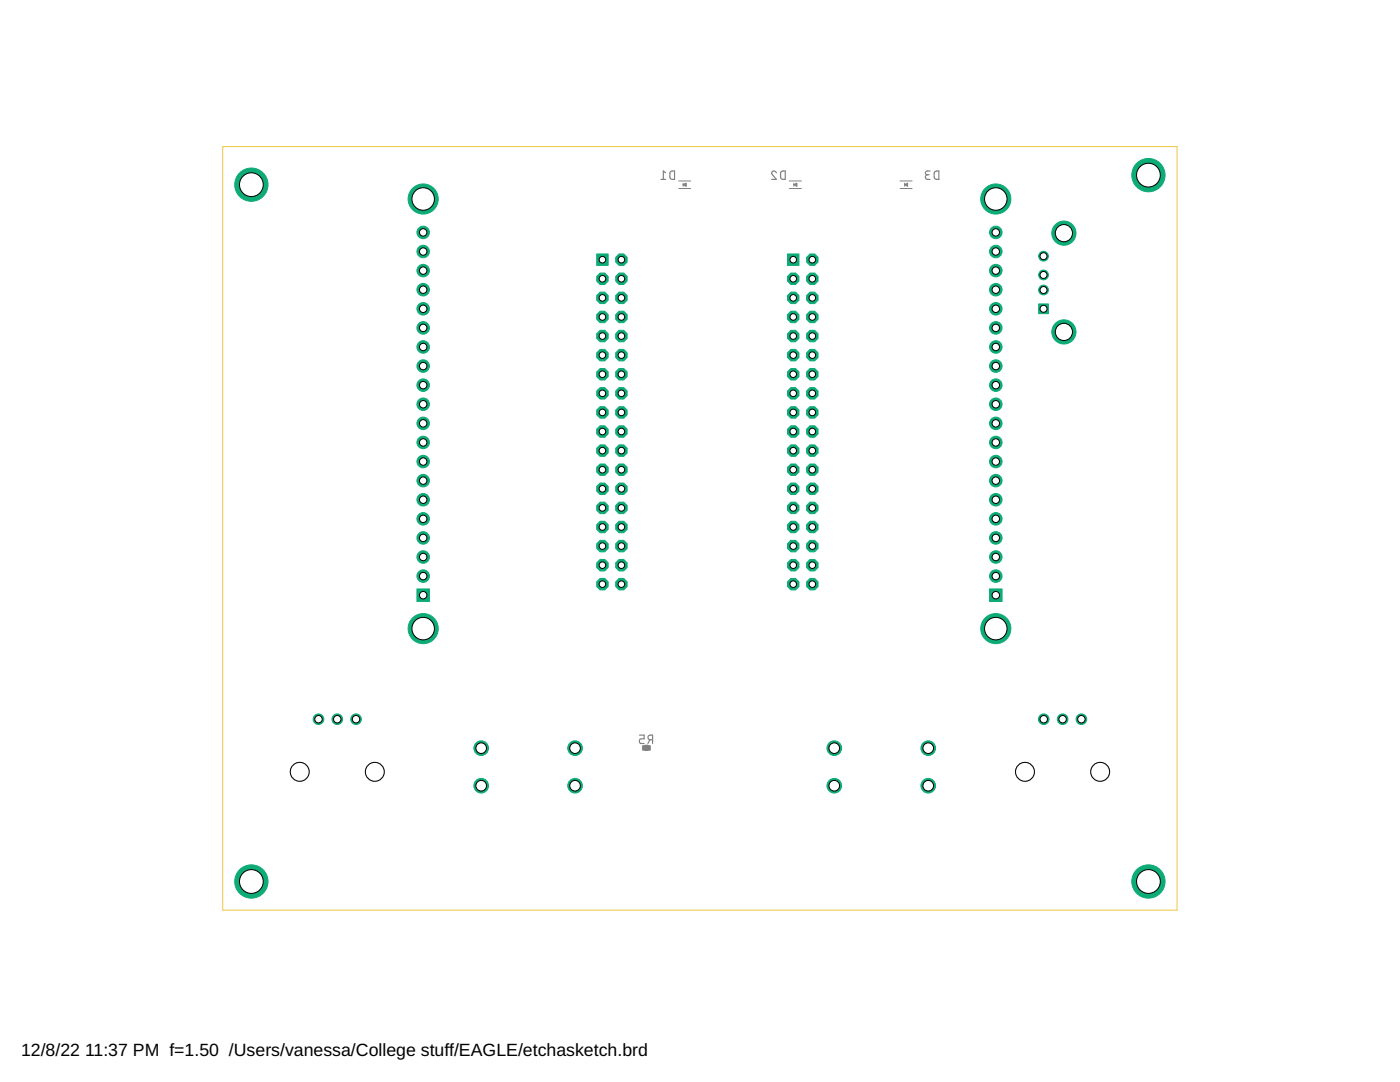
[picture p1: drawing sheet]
<svg xmlns="http://www.w3.org/2000/svg" width="279mm" height="216mm" viewBox="0 0 279 216" stroke-linecap="round" stroke-linejoin="round" font-family="sans-serif">
<defs><g id="words">
<g font-size="3.5">
<text x="4.2" y="210.7">12/8/22</text>
<text x="17" y="210.7">11:37 PM f=1.50 /Users/vanessa/College stuff/EAGLE/etchasketch.brd</text>
</g>
</g></defs>
<g fill="none" stroke="#808080" stroke-width=".23">
<path d="M131.9 35.8h.9M132.8 34.5l-.4-.4v1.7M133.8 34.2l.8-.1v1.7l-.8-.1-.1-.4zM154.9 34.5a.46 .46 0 0 0-.6-.4 .46 .46 0 0 0-.1 .8l.7 .9h-.9M155.9 34.2l.8-.1v1.7h-.6l-.3-.3zM185.1 34.9a.47 .47 0 0 0-.4 .4 .47 .47 0 0 0 .4 .5h.5M185.6 34.1h-.6a.37 .37 0 0 0-.3 .4 .37 .37 0 0 0 .3 .4h.4M186.6 34.2l.8-.1v1.7h-.7l-.2-.3-.1-.9zM127.6 146.7h.9v.7h-.5a.48 .48 0 0 0-.4 .5 .48 .48 0 0 0 .4 .5h.5M128.7 149h.7M128.7 149.5h.7M129.7 147.6l-.4 .8"/>
<path d="M130.2 147.6h-.4a.47 .47 0 0 1-.5-.4 .47 .47 0 0 1 .5-.5h.4v1.7"/>
</g>
<g fill="#808080" stroke="#808080" stroke-width=".2">
<path d="M129.3 148.8h.5v.9h-.5z"/>
<path d="M128.2 148.8h.5v.9h-.5z"/>
<path d="M128.7 148.7h.6v1.1h-.6z"/>
</g>
<g fill="none" stroke="#808080" stroke-width=".2">
<path d="M135.4 36.1h2.4M135.4 37.6h2.4M136.3 36.6v.6M136.3 36.9l.6-.3v.6zM136.3 36.9h.6M136.7 37h.2M136.7 36.7h.2M157.5 36.1h2.4M157.5 37.6h2.4M158.4 36.9h.6M158.4 36.6v.6M158.4 36.9l.6-.3v.6z"/>
<path d="M158.7 37h.3M158.7 36.7h.3M179.6 36.1h2.4M179.6 37.6h2.4M180.5 36.9h.6M180.5 36.6v.6M180.5 36.9l.6-.3v.6zM180.8 36.7h.3M180.8 37h.3"/>
</g>
<path d="M119.1 50.7h2.3v2.3h-2.3z" fill="#0dab76" stroke="#0dab76" stroke-width=".2"/>
<circle cx="120.2" cy="51.8" r=".66" fill="#fff" stroke="#000" stroke-width=".2"/>
<circle cx="124" cy="51.8" r="1.23" fill="#0dab76" stroke="#0dab76" stroke-width=".2"/>
<circle cx="124" cy="51.8" r=".66" fill="#fff" stroke="#000" stroke-width=".2"/>
<circle cx="120.2" cy="55.6" r="1.23" fill="#0dab76" stroke="#0dab76" stroke-width=".2"/>
<circle cx="120.2" cy="55.6" r=".66" fill="#fff" stroke="#000" stroke-width=".2"/>
<circle cx="124" cy="55.6" r="1.23" fill="#0dab76" stroke="#0dab76" stroke-width=".2"/>
<circle cx="124" cy="55.6" r=".66" fill="#fff" stroke="#000" stroke-width=".2"/>
<circle cx="120.2" cy="59.4" r="1.23" fill="#0dab76" stroke="#0dab76" stroke-width=".2"/>
<circle cx="120.2" cy="59.4" r=".66" fill="#fff" stroke="#000" stroke-width=".2"/>
<circle cx="124" cy="59.4" r="1.23" fill="#0dab76" stroke="#0dab76" stroke-width=".2"/>
<circle cx="124" cy="59.4" r=".66" fill="#fff" stroke="#000" stroke-width=".2"/>
<circle cx="120.2" cy="63.2" r="1.23" fill="#0dab76" stroke="#0dab76" stroke-width=".2"/>
<circle cx="120.2" cy="63.2" r=".66" fill="#fff" stroke="#000" stroke-width=".2"/>
<circle cx="124" cy="63.2" r="1.23" fill="#0dab76" stroke="#0dab76" stroke-width=".2"/>
<circle cx="124" cy="63.2" r=".66" fill="#fff" stroke="#000" stroke-width=".2"/>
<circle cx="120.2" cy="67.1" r="1.23" fill="#0dab76" stroke="#0dab76" stroke-width=".2"/>
<circle cx="120.2" cy="67.1" r=".66" fill="#fff" stroke="#000" stroke-width=".2"/>
<circle cx="124" cy="67.1" r="1.23" fill="#0dab76" stroke="#0dab76" stroke-width=".2"/>
<circle cx="124" cy="67.1" r=".66" fill="#fff" stroke="#000" stroke-width=".2"/>
<circle cx="120.2" cy="70.9" r="1.23" fill="#0dab76" stroke="#0dab76" stroke-width=".2"/>
<circle cx="120.2" cy="70.9" r=".66" fill="#fff" stroke="#000" stroke-width=".2"/>
<circle cx="124" cy="70.9" r="1.23" fill="#0dab76" stroke="#0dab76" stroke-width=".2"/>
<circle cx="124" cy="70.9" r=".66" fill="#fff" stroke="#000" stroke-width=".2"/>
<circle cx="120.2" cy="74.7" r="1.23" fill="#0dab76" stroke="#0dab76" stroke-width=".2"/>
<circle cx="120.2" cy="74.7" r=".66" fill="#fff" stroke="#000" stroke-width=".2"/>
<circle cx="124" cy="74.7" r="1.23" fill="#0dab76" stroke="#0dab76" stroke-width=".2"/>
<circle cx="124" cy="74.7" r=".66" fill="#fff" stroke="#000" stroke-width=".2"/>
<circle cx="120.2" cy="78.5" r="1.23" fill="#0dab76" stroke="#0dab76" stroke-width=".2"/>
<circle cx="120.2" cy="78.5" r=".66" fill="#fff" stroke="#000" stroke-width=".2"/>
<circle cx="124" cy="78.5" r="1.23" fill="#0dab76" stroke="#0dab76" stroke-width=".2"/>
<circle cx="124" cy="78.5" r=".66" fill="#fff" stroke="#000" stroke-width=".2"/>
<circle cx="120.2" cy="82.3" r="1.23" fill="#0dab76" stroke="#0dab76" stroke-width=".2"/>
<circle cx="120.2" cy="82.3" r=".66" fill="#fff" stroke="#000" stroke-width=".2"/>
<circle cx="124" cy="82.3" r="1.23" fill="#0dab76" stroke="#0dab76" stroke-width=".2"/>
<circle cx="124" cy="82.3" r=".66" fill="#fff" stroke="#000" stroke-width=".2"/>
<circle cx="120.2" cy="86.1" r="1.23" fill="#0dab76" stroke="#0dab76" stroke-width=".2"/>
<circle cx="120.2" cy="86.1" r=".66" fill="#fff" stroke="#000" stroke-width=".2"/>
<circle cx="124" cy="86.1" r="1.23" fill="#0dab76" stroke="#0dab76" stroke-width=".2"/>
<circle cx="124" cy="86.1" r=".66" fill="#fff" stroke="#000" stroke-width=".2"/>
<circle cx="120.2" cy="89.9" r="1.23" fill="#0dab76" stroke="#0dab76" stroke-width=".2"/>
<circle cx="120.2" cy="89.9" r=".66" fill="#fff" stroke="#000" stroke-width=".2"/>
<circle cx="124" cy="89.9" r="1.23" fill="#0dab76" stroke="#0dab76" stroke-width=".2"/>
<circle cx="124" cy="89.9" r=".66" fill="#fff" stroke="#000" stroke-width=".2"/>
<circle cx="120.2" cy="93.7" r="1.23" fill="#0dab76" stroke="#0dab76" stroke-width=".2"/>
<circle cx="120.2" cy="93.7" r=".66" fill="#fff" stroke="#000" stroke-width=".2"/>
<circle cx="124" cy="93.7" r="1.23" fill="#0dab76" stroke="#0dab76" stroke-width=".2"/>
<circle cx="124" cy="93.7" r=".66" fill="#fff" stroke="#000" stroke-width=".2"/>
<circle cx="120.2" cy="97.5" r="1.23" fill="#0dab76" stroke="#0dab76" stroke-width=".2"/>
<circle cx="120.2" cy="97.5" r=".66" fill="#fff" stroke="#000" stroke-width=".2"/>
<circle cx="124" cy="97.5" r="1.23" fill="#0dab76" stroke="#0dab76" stroke-width=".2"/>
<circle cx="124" cy="97.5" r=".66" fill="#fff" stroke="#000" stroke-width=".2"/>
<circle cx="120.2" cy="101.3" r="1.23" fill="#0dab76" stroke="#0dab76" stroke-width=".2"/>
<circle cx="120.2" cy="101.3" r=".66" fill="#fff" stroke="#000" stroke-width=".2"/>
<circle cx="124" cy="101.3" r="1.23" fill="#0dab76" stroke="#0dab76" stroke-width=".2"/>
<circle cx="124" cy="101.3" r=".66" fill="#fff" stroke="#000" stroke-width=".2"/>
<circle cx="120.2" cy="105.2" r="1.23" fill="#0dab76" stroke="#0dab76" stroke-width=".2"/>
<circle cx="120.2" cy="105.2" r=".66" fill="#fff" stroke="#000" stroke-width=".2"/>
<circle cx="124" cy="105.2" r="1.23" fill="#0dab76" stroke="#0dab76" stroke-width=".2"/>
<circle cx="124" cy="105.2" r=".66" fill="#fff" stroke="#000" stroke-width=".2"/>
<circle cx="120.2" cy="109" r="1.23" fill="#0dab76" stroke="#0dab76" stroke-width=".2"/>
<circle cx="120.2" cy="109" r=".66" fill="#fff" stroke="#000" stroke-width=".2"/>
<circle cx="124" cy="109" r="1.23" fill="#0dab76" stroke="#0dab76" stroke-width=".2"/>
<circle cx="124" cy="109" r=".66" fill="#fff" stroke="#000" stroke-width=".2"/>
<circle cx="120.2" cy="112.8" r="1.23" fill="#0dab76" stroke="#0dab76" stroke-width=".2"/>
<circle cx="120.2" cy="112.8" r=".66" fill="#fff" stroke="#000" stroke-width=".2"/>
<circle cx="124" cy="112.8" r="1.23" fill="#0dab76" stroke="#0dab76" stroke-width=".2"/>
<circle cx="124" cy="112.8" r=".66" fill="#fff" stroke="#000" stroke-width=".2"/>
<circle cx="120.2" cy="116.6" r="1.23" fill="#0dab76" stroke="#0dab76" stroke-width=".2"/>
<circle cx="120.2" cy="116.6" r=".66" fill="#fff" stroke="#000" stroke-width=".2"/>
<circle cx="124" cy="116.6" r="1.23" fill="#0dab76" stroke="#0dab76" stroke-width=".2"/>
<circle cx="124" cy="116.6" r=".66" fill="#fff" stroke="#000" stroke-width=".2"/>
<path d="M157.2 50.7h2.2v2.3h-2.2z" fill="#0dab76" stroke="#0dab76" stroke-width=".2"/>
<circle cx="158.3" cy="51.8" r=".66" fill="#fff" stroke="#000" stroke-width=".2"/>
<circle cx="162.1" cy="51.8" r="1.23" fill="#0dab76" stroke="#0dab76" stroke-width=".2"/>
<circle cx="162.1" cy="51.8" r=".66" fill="#fff" stroke="#000" stroke-width=".2"/>
<circle cx="158.3" cy="55.6" r="1.23" fill="#0dab76" stroke="#0dab76" stroke-width=".2"/>
<circle cx="158.3" cy="55.6" r=".66" fill="#fff" stroke="#000" stroke-width=".2"/>
<circle cx="162.1" cy="55.6" r="1.23" fill="#0dab76" stroke="#0dab76" stroke-width=".2"/>
<circle cx="162.1" cy="55.6" r=".66" fill="#fff" stroke="#000" stroke-width=".2"/>
<circle cx="158.3" cy="59.4" r="1.23" fill="#0dab76" stroke="#0dab76" stroke-width=".2"/>
<circle cx="158.3" cy="59.4" r=".66" fill="#fff" stroke="#000" stroke-width=".2"/>
<circle cx="162.1" cy="59.4" r="1.23" fill="#0dab76" stroke="#0dab76" stroke-width=".2"/>
<circle cx="162.1" cy="59.4" r=".66" fill="#fff" stroke="#000" stroke-width=".2"/>
<circle cx="158.3" cy="63.2" r="1.23" fill="#0dab76" stroke="#0dab76" stroke-width=".2"/>
<circle cx="158.3" cy="63.2" r=".66" fill="#fff" stroke="#000" stroke-width=".2"/>
<circle cx="162.1" cy="63.2" r="1.23" fill="#0dab76" stroke="#0dab76" stroke-width=".2"/>
<circle cx="162.1" cy="63.2" r=".66" fill="#fff" stroke="#000" stroke-width=".2"/>
<circle cx="158.3" cy="67.1" r="1.23" fill="#0dab76" stroke="#0dab76" stroke-width=".2"/>
<circle cx="158.3" cy="67.1" r=".66" fill="#fff" stroke="#000" stroke-width=".2"/>
<circle cx="162.1" cy="67.1" r="1.23" fill="#0dab76" stroke="#0dab76" stroke-width=".2"/>
<circle cx="162.1" cy="67.1" r=".66" fill="#fff" stroke="#000" stroke-width=".2"/>
<circle cx="158.3" cy="70.9" r="1.23" fill="#0dab76" stroke="#0dab76" stroke-width=".2"/>
<circle cx="158.3" cy="70.9" r=".66" fill="#fff" stroke="#000" stroke-width=".2"/>
<circle cx="162.1" cy="70.9" r="1.23" fill="#0dab76" stroke="#0dab76" stroke-width=".2"/>
<circle cx="162.1" cy="70.9" r=".66" fill="#fff" stroke="#000" stroke-width=".2"/>
<circle cx="158.3" cy="74.7" r="1.23" fill="#0dab76" stroke="#0dab76" stroke-width=".2"/>
<circle cx="158.3" cy="74.7" r=".66" fill="#fff" stroke="#000" stroke-width=".2"/>
<circle cx="162.1" cy="74.7" r="1.23" fill="#0dab76" stroke="#0dab76" stroke-width=".2"/>
<circle cx="162.1" cy="74.7" r=".66" fill="#fff" stroke="#000" stroke-width=".2"/>
<circle cx="158.3" cy="78.5" r="1.23" fill="#0dab76" stroke="#0dab76" stroke-width=".2"/>
<circle cx="158.3" cy="78.5" r=".66" fill="#fff" stroke="#000" stroke-width=".2"/>
<circle cx="162.1" cy="78.5" r="1.23" fill="#0dab76" stroke="#0dab76" stroke-width=".2"/>
<circle cx="162.1" cy="78.5" r=".66" fill="#fff" stroke="#000" stroke-width=".2"/>
<circle cx="158.3" cy="82.3" r="1.23" fill="#0dab76" stroke="#0dab76" stroke-width=".2"/>
<circle cx="158.3" cy="82.3" r=".66" fill="#fff" stroke="#000" stroke-width=".2"/>
<circle cx="162.1" cy="82.3" r="1.23" fill="#0dab76" stroke="#0dab76" stroke-width=".2"/>
<circle cx="162.1" cy="82.3" r=".66" fill="#fff" stroke="#000" stroke-width=".2"/>
<circle cx="158.3" cy="86.1" r="1.23" fill="#0dab76" stroke="#0dab76" stroke-width=".2"/>
<circle cx="158.3" cy="86.1" r=".66" fill="#fff" stroke="#000" stroke-width=".2"/>
<circle cx="162.1" cy="86.1" r="1.23" fill="#0dab76" stroke="#0dab76" stroke-width=".2"/>
<circle cx="162.1" cy="86.1" r=".66" fill="#fff" stroke="#000" stroke-width=".2"/>
<circle cx="158.3" cy="89.9" r="1.23" fill="#0dab76" stroke="#0dab76" stroke-width=".2"/>
<circle cx="158.3" cy="89.9" r=".66" fill="#fff" stroke="#000" stroke-width=".2"/>
<circle cx="162.1" cy="89.9" r="1.23" fill="#0dab76" stroke="#0dab76" stroke-width=".2"/>
<circle cx="162.1" cy="89.9" r=".66" fill="#fff" stroke="#000" stroke-width=".2"/>
<circle cx="158.3" cy="93.7" r="1.23" fill="#0dab76" stroke="#0dab76" stroke-width=".2"/>
<circle cx="158.3" cy="93.7" r=".66" fill="#fff" stroke="#000" stroke-width=".2"/>
<circle cx="162.1" cy="93.7" r="1.23" fill="#0dab76" stroke="#0dab76" stroke-width=".2"/>
<circle cx="162.1" cy="93.7" r=".66" fill="#fff" stroke="#000" stroke-width=".2"/>
<circle cx="158.3" cy="97.5" r="1.23" fill="#0dab76" stroke="#0dab76" stroke-width=".2"/>
<circle cx="158.3" cy="97.5" r=".66" fill="#fff" stroke="#000" stroke-width=".2"/>
<circle cx="162.1" cy="97.5" r="1.23" fill="#0dab76" stroke="#0dab76" stroke-width=".2"/>
<circle cx="162.1" cy="97.5" r=".66" fill="#fff" stroke="#000" stroke-width=".2"/>
<circle cx="158.3" cy="101.3" r="1.23" fill="#0dab76" stroke="#0dab76" stroke-width=".2"/>
<circle cx="158.3" cy="101.3" r=".66" fill="#fff" stroke="#000" stroke-width=".2"/>
<circle cx="162.1" cy="101.3" r="1.23" fill="#0dab76" stroke="#0dab76" stroke-width=".2"/>
<circle cx="162.1" cy="101.3" r=".66" fill="#fff" stroke="#000" stroke-width=".2"/>
<circle cx="158.3" cy="105.2" r="1.23" fill="#0dab76" stroke="#0dab76" stroke-width=".2"/>
<circle cx="158.3" cy="105.2" r=".66" fill="#fff" stroke="#000" stroke-width=".2"/>
<circle cx="162.1" cy="105.2" r="1.23" fill="#0dab76" stroke="#0dab76" stroke-width=".2"/>
<circle cx="162.1" cy="105.2" r=".66" fill="#fff" stroke="#000" stroke-width=".2"/>
<circle cx="158.3" cy="109" r="1.23" fill="#0dab76" stroke="#0dab76" stroke-width=".2"/>
<circle cx="158.3" cy="109" r=".66" fill="#fff" stroke="#000" stroke-width=".2"/>
<circle cx="162.1" cy="109" r="1.23" fill="#0dab76" stroke="#0dab76" stroke-width=".2"/>
<circle cx="162.1" cy="109" r=".66" fill="#fff" stroke="#000" stroke-width=".2"/>
<circle cx="158.3" cy="112.8" r="1.23" fill="#0dab76" stroke="#0dab76" stroke-width=".2"/>
<circle cx="158.3" cy="112.8" r=".66" fill="#fff" stroke="#000" stroke-width=".2"/>
<circle cx="162.1" cy="112.8" r="1.23" fill="#0dab76" stroke="#0dab76" stroke-width=".2"/>
<circle cx="162.1" cy="112.8" r=".66" fill="#fff" stroke="#000" stroke-width=".2"/>
<circle cx="158.3" cy="116.6" r="1.23" fill="#0dab76" stroke="#0dab76" stroke-width=".2"/>
<circle cx="158.3" cy="116.6" r=".66" fill="#fff" stroke="#000" stroke-width=".2"/>
<circle cx="162.1" cy="116.6" r="1.23" fill="#0dab76" stroke="#0dab76" stroke-width=".2"/>
<circle cx="162.1" cy="116.6" r=".66" fill="#fff" stroke="#000" stroke-width=".2"/>
<path d="M207.3 60.6h1.9v2h-1.9z" fill="#0dab76" stroke="#0dab76" stroke-width=".2"/>
<circle cx="208.3" cy="61.6" r=".7" fill="#fff" stroke="#000" stroke-width=".2"/>
<circle cx="208.3" cy="57.9" r=".97" fill="#0dab76" stroke="#0dab76" stroke-width=".2"/>
<circle cx="208.3" cy="57.9" r=".7" fill="#fff" stroke="#000" stroke-width=".2"/>
<circle cx="208.3" cy="54.9" r=".97" fill="#0dab76" stroke="#0dab76" stroke-width=".2"/>
<circle cx="208.3" cy="54.9" r=".7" fill="#fff" stroke="#000" stroke-width=".2"/>
<circle cx="208.3" cy="51.1" r=".97" fill="#0dab76" stroke="#0dab76" stroke-width=".2"/>
<circle cx="208.3" cy="51.1" r=".7" fill="#fff" stroke="#000" stroke-width=".2"/>
<circle cx="212.3" cy="66.2" r="2.41" fill="#0dab76" stroke="#0dab76" stroke-width=".2"/>
<circle cx="212.3" cy="66.2" r="1.71" fill="#fff" stroke="#000" stroke-width=".2"/>
<circle cx="212.3" cy="46.5" r="2.41" fill="#0dab76" stroke="#0dab76" stroke-width=".2"/>
<circle cx="212.3" cy="46.5" r="1.71" fill="#fff" stroke="#000" stroke-width=".2"/>
<circle cx="215.8" cy="143.5" r="1.06" fill="#0dab76" stroke="#0dab76" stroke-width=".2"/>
<circle cx="215.8" cy="143.5" r=".74" fill="#fff" stroke="#000" stroke-width=".2"/>
<circle cx="212.1" cy="143.5" r="1.06" fill="#0dab76" stroke="#0dab76" stroke-width=".2"/>
<circle cx="212.1" cy="143.5" r=".74" fill="#fff" stroke="#000" stroke-width=".2"/>
<circle cx="208.3" cy="143.5" r="1.06" fill="#0dab76" stroke="#0dab76" stroke-width=".2"/>
<circle cx="208.3" cy="143.5" r=".74" fill="#fff" stroke="#000" stroke-width=".2"/>
<circle cx="71.1" cy="143.5" r="1.06" fill="#0dab76" stroke="#0dab76" stroke-width=".2"/>
<circle cx="71.1" cy="143.5" r=".74" fill="#fff" stroke="#000" stroke-width=".2"/>
<circle cx="67.3" cy="143.5" r="1.06" fill="#0dab76" stroke="#0dab76" stroke-width=".2"/>
<circle cx="67.3" cy="143.5" r=".74" fill="#fff" stroke="#000" stroke-width=".2"/>
<circle cx="63.6" cy="143.5" r="1.06" fill="#0dab76" stroke="#0dab76" stroke-width=".2"/>
<circle cx="63.6" cy="143.5" r=".74" fill="#fff" stroke="#000" stroke-width=".2"/>
<circle cx="185.3" cy="149.3" r="1.46" fill="#0dab76" stroke="#0dab76" stroke-width=".2"/>
<circle cx="185.3" cy="149.3" r="1.06" fill="#fff" stroke="#000" stroke-width=".2"/>
<circle cx="185.3" cy="156.8" r="1.46" fill="#0dab76" stroke="#0dab76" stroke-width=".2"/>
<circle cx="185.3" cy="156.8" r="1.06" fill="#fff" stroke="#000" stroke-width=".2"/>
<circle cx="166.5" cy="156.8" r="1.46" fill="#0dab76" stroke="#0dab76" stroke-width=".2"/>
<circle cx="166.5" cy="156.8" r="1.06" fill="#fff" stroke="#000" stroke-width=".2"/>
<circle cx="166.5" cy="149.3" r="1.46" fill="#0dab76" stroke="#0dab76" stroke-width=".2"/>
<circle cx="166.5" cy="149.3" r="1.06" fill="#fff" stroke="#000" stroke-width=".2"/>
<circle cx="114.8" cy="149.3" r="1.46" fill="#0dab76" stroke="#0dab76" stroke-width=".2"/>
<circle cx="114.8" cy="149.3" r="1.06" fill="#fff" stroke="#000" stroke-width=".2"/>
<circle cx="114.8" cy="156.8" r="1.46" fill="#0dab76" stroke="#0dab76" stroke-width=".2"/>
<circle cx="114.8" cy="156.8" r="1.06" fill="#fff" stroke="#000" stroke-width=".2"/>
<circle cx="96" cy="156.8" r="1.46" fill="#0dab76" stroke="#0dab76" stroke-width=".2"/>
<circle cx="96" cy="156.8" r="1.06" fill="#fff" stroke="#000" stroke-width=".2"/>
<circle cx="96" cy="149.3" r="1.46" fill="#0dab76" stroke="#0dab76" stroke-width=".2"/>
<circle cx="96" cy="149.3" r="1.06" fill="#fff" stroke="#000" stroke-width=".2"/>
<path d="M83.2 117.5h2.5v2.5h-2.5z" fill="#0dab76" stroke="#0dab76" stroke-width=".2"/>
<circle cx="84.5" cy="118.8" r=".74" fill="#fff" stroke="#000" stroke-width=".2"/>
<circle cx="84.5" cy="115" r="1.25" fill="#0dab76" stroke="#0dab76" stroke-width=".2"/>
<circle cx="84.5" cy="115" r=".74" fill="#fff" stroke="#000" stroke-width=".2"/>
<circle cx="84.5" cy="111.1" r="1.25" fill="#0dab76" stroke="#0dab76" stroke-width=".2"/>
<circle cx="84.5" cy="111.1" r=".74" fill="#fff" stroke="#000" stroke-width=".2"/>
<circle cx="84.5" cy="107.3" r="1.25" fill="#0dab76" stroke="#0dab76" stroke-width=".2"/>
<circle cx="84.5" cy="107.3" r=".74" fill="#fff" stroke="#000" stroke-width=".2"/>
<circle cx="84.5" cy="103.5" r="1.25" fill="#0dab76" stroke="#0dab76" stroke-width=".2"/>
<circle cx="84.5" cy="103.5" r=".74" fill="#fff" stroke="#000" stroke-width=".2"/>
<circle cx="84.5" cy="99.7" r="1.25" fill="#0dab76" stroke="#0dab76" stroke-width=".2"/>
<circle cx="84.5" cy="99.7" r=".74" fill="#fff" stroke="#000" stroke-width=".2"/>
<circle cx="84.5" cy="95.9" r="1.25" fill="#0dab76" stroke="#0dab76" stroke-width=".2"/>
<circle cx="84.5" cy="95.9" r=".74" fill="#fff" stroke="#000" stroke-width=".2"/>
<circle cx="84.5" cy="92.1" r="1.25" fill="#0dab76" stroke="#0dab76" stroke-width=".2"/>
<circle cx="84.5" cy="92.1" r=".74" fill="#fff" stroke="#000" stroke-width=".2"/>
<circle cx="84.5" cy="88.3" r="1.25" fill="#0dab76" stroke="#0dab76" stroke-width=".2"/>
<circle cx="84.5" cy="88.3" r=".74" fill="#fff" stroke="#000" stroke-width=".2"/>
<circle cx="84.5" cy="84.5" r="1.25" fill="#0dab76" stroke="#0dab76" stroke-width=".2"/>
<circle cx="84.5" cy="84.5" r=".74" fill="#fff" stroke="#000" stroke-width=".2"/>
<circle cx="84.5" cy="80.7" r="1.25" fill="#0dab76" stroke="#0dab76" stroke-width=".2"/>
<circle cx="84.5" cy="80.7" r=".74" fill="#fff" stroke="#000" stroke-width=".2"/>
<circle cx="84.5" cy="76.9" r="1.25" fill="#0dab76" stroke="#0dab76" stroke-width=".2"/>
<circle cx="84.5" cy="76.9" r=".74" fill="#fff" stroke="#000" stroke-width=".2"/>
<circle cx="84.5" cy="73" r="1.25" fill="#0dab76" stroke="#0dab76" stroke-width=".2"/>
<circle cx="84.5" cy="73" r=".74" fill="#fff" stroke="#000" stroke-width=".2"/>
<circle cx="84.5" cy="69.2" r="1.25" fill="#0dab76" stroke="#0dab76" stroke-width=".2"/>
<circle cx="84.5" cy="69.2" r=".74" fill="#fff" stroke="#000" stroke-width=".2"/>
<circle cx="84.5" cy="65.4" r="1.25" fill="#0dab76" stroke="#0dab76" stroke-width=".2"/>
<circle cx="84.5" cy="65.4" r=".74" fill="#fff" stroke="#000" stroke-width=".2"/>
<circle cx="84.5" cy="61.6" r="1.25" fill="#0dab76" stroke="#0dab76" stroke-width=".2"/>
<circle cx="84.5" cy="61.6" r=".74" fill="#fff" stroke="#000" stroke-width=".2"/>
<circle cx="84.5" cy="57.8" r="1.25" fill="#0dab76" stroke="#0dab76" stroke-width=".2"/>
<circle cx="84.5" cy="57.8" r=".74" fill="#fff" stroke="#000" stroke-width=".2"/>
<circle cx="84.5" cy="54" r="1.25" fill="#0dab76" stroke="#0dab76" stroke-width=".2"/>
<circle cx="84.5" cy="54" r=".74" fill="#fff" stroke="#000" stroke-width=".2"/>
<circle cx="84.5" cy="50.2" r="1.25" fill="#0dab76" stroke="#0dab76" stroke-width=".2"/>
<circle cx="84.5" cy="50.2" r=".74" fill="#fff" stroke="#000" stroke-width=".2"/>
<circle cx="84.5" cy="46.4" r="1.25" fill="#0dab76" stroke="#0dab76" stroke-width=".2"/>
<circle cx="84.5" cy="46.4" r=".74" fill="#fff" stroke="#000" stroke-width=".2"/>
<path d="M197.5 117.5h2.5v2.5h-2.5z" fill="#0dab76" stroke="#0dab76" stroke-width=".2"/>
<circle cx="198.7" cy="118.8" r=".74" fill="#fff" stroke="#000" stroke-width=".2"/>
<circle cx="198.7" cy="115" r="1.25" fill="#0dab76" stroke="#0dab76" stroke-width=".2"/>
<circle cx="198.7" cy="115" r=".74" fill="#fff" stroke="#000" stroke-width=".2"/>
<circle cx="198.7" cy="111.1" r="1.25" fill="#0dab76" stroke="#0dab76" stroke-width=".2"/>
<circle cx="198.7" cy="111.1" r=".74" fill="#fff" stroke="#000" stroke-width=".2"/>
<circle cx="198.7" cy="107.3" r="1.25" fill="#0dab76" stroke="#0dab76" stroke-width=".2"/>
<circle cx="198.7" cy="107.3" r=".74" fill="#fff" stroke="#000" stroke-width=".2"/>
<circle cx="198.7" cy="103.5" r="1.25" fill="#0dab76" stroke="#0dab76" stroke-width=".2"/>
<circle cx="198.7" cy="103.5" r=".74" fill="#fff" stroke="#000" stroke-width=".2"/>
<circle cx="198.7" cy="99.7" r="1.25" fill="#0dab76" stroke="#0dab76" stroke-width=".2"/>
<circle cx="198.7" cy="99.7" r=".74" fill="#fff" stroke="#000" stroke-width=".2"/>
<circle cx="198.7" cy="95.9" r="1.25" fill="#0dab76" stroke="#0dab76" stroke-width=".2"/>
<circle cx="198.7" cy="95.9" r=".74" fill="#fff" stroke="#000" stroke-width=".2"/>
<circle cx="198.7" cy="92.1" r="1.25" fill="#0dab76" stroke="#0dab76" stroke-width=".2"/>
<circle cx="198.7" cy="92.1" r=".74" fill="#fff" stroke="#000" stroke-width=".2"/>
<circle cx="198.7" cy="88.3" r="1.25" fill="#0dab76" stroke="#0dab76" stroke-width=".2"/>
<circle cx="198.7" cy="88.3" r=".74" fill="#fff" stroke="#000" stroke-width=".2"/>
<circle cx="198.7" cy="84.5" r="1.25" fill="#0dab76" stroke="#0dab76" stroke-width=".2"/>
<circle cx="198.7" cy="84.5" r=".74" fill="#fff" stroke="#000" stroke-width=".2"/>
<circle cx="198.7" cy="80.7" r="1.25" fill="#0dab76" stroke="#0dab76" stroke-width=".2"/>
<circle cx="198.7" cy="80.7" r=".74" fill="#fff" stroke="#000" stroke-width=".2"/>
<circle cx="198.7" cy="76.9" r="1.25" fill="#0dab76" stroke="#0dab76" stroke-width=".2"/>
<circle cx="198.7" cy="76.9" r=".74" fill="#fff" stroke="#000" stroke-width=".2"/>
<circle cx="198.7" cy="73" r="1.25" fill="#0dab76" stroke="#0dab76" stroke-width=".2"/>
<circle cx="198.7" cy="73" r=".74" fill="#fff" stroke="#000" stroke-width=".2"/>
<circle cx="198.7" cy="69.2" r="1.25" fill="#0dab76" stroke="#0dab76" stroke-width=".2"/>
<circle cx="198.7" cy="69.2" r=".74" fill="#fff" stroke="#000" stroke-width=".2"/>
<circle cx="198.7" cy="65.4" r="1.25" fill="#0dab76" stroke="#0dab76" stroke-width=".2"/>
<circle cx="198.7" cy="65.4" r=".74" fill="#fff" stroke="#000" stroke-width=".2"/>
<circle cx="198.7" cy="61.6" r="1.25" fill="#0dab76" stroke="#0dab76" stroke-width=".2"/>
<circle cx="198.7" cy="61.6" r=".74" fill="#fff" stroke="#000" stroke-width=".2"/>
<circle cx="198.7" cy="57.8" r="1.25" fill="#0dab76" stroke="#0dab76" stroke-width=".2"/>
<circle cx="198.7" cy="57.8" r=".74" fill="#fff" stroke="#000" stroke-width=".2"/>
<circle cx="198.7" cy="54" r="1.25" fill="#0dab76" stroke="#0dab76" stroke-width=".2"/>
<circle cx="198.7" cy="54" r=".74" fill="#fff" stroke="#000" stroke-width=".2"/>
<circle cx="198.7" cy="50.2" r="1.25" fill="#0dab76" stroke="#0dab76" stroke-width=".2"/>
<circle cx="198.7" cy="50.2" r=".74" fill="#fff" stroke="#000" stroke-width=".2"/>
<circle cx="198.7" cy="46.4" r="1.25" fill="#0dab76" stroke="#0dab76" stroke-width=".2"/>
<circle cx="198.7" cy="46.4" r=".74" fill="#fff" stroke="#000" stroke-width=".2"/>
<circle cx="198.7" cy="125.4" r="3" fill="#0dab76" stroke="#0dab76" stroke-width=".2"/>
<circle cx="198.7" cy="125.4" r="2.24" fill="#fff" stroke="#000" stroke-width=".2"/>
<circle cx="198.7" cy="39.7" r="3" fill="#0dab76" stroke="#0dab76" stroke-width=".2"/>
<circle cx="198.7" cy="39.7" r="2.24" fill="#fff" stroke="#000" stroke-width=".2"/>
<circle cx="84.5" cy="125.4" r="3" fill="#0dab76" stroke="#0dab76" stroke-width=".2"/>
<circle cx="84.5" cy="125.4" r="2.24" fill="#fff" stroke="#000" stroke-width=".2"/>
<circle cx="84.5" cy="39.7" r="3" fill="#0dab76" stroke="#0dab76" stroke-width=".2"/>
<circle cx="84.5" cy="39.7" r="2.24" fill="#fff" stroke="#000" stroke-width=".2"/>
<circle cx="229.2" cy="34.9" r="3.3" fill="#0dab76" stroke="#0dab76" stroke-width=".2"/>
<circle cx="229.2" cy="34.9" r="2.37" fill="#fff" stroke="#000" stroke-width=".2"/>
<circle cx="229.2" cy="175.9" r="3.3" fill="#0dab76" stroke="#0dab76" stroke-width=".2"/>
<circle cx="229.2" cy="175.9" r="2.37" fill="#fff" stroke="#000" stroke-width=".2"/>
<circle cx="50.2" cy="175.9" r="3.3" fill="#0dab76" stroke="#0dab76" stroke-width=".2"/>
<circle cx="50.2" cy="175.9" r="2.37" fill="#fff" stroke="#000" stroke-width=".2"/>
<circle cx="50.2" cy="36.9" r="3.3" fill="#0dab76" stroke="#0dab76" stroke-width=".2"/>
<circle cx="50.2" cy="36.9" r="2.37" fill="#fff" stroke="#000" stroke-width=".2"/>
<g fill="none" stroke="#eec643" stroke-width=".2">
<path d="M44.4 29.3h190.5v152.3h-190.5z"/>
<circle cx="219.6" cy="154" r="1.88"/>
</g>
<circle cx="219.6" cy="154" r="1.88" fill="#fff" stroke="#000" stroke-width=".2"/>
<circle cx="204.6" cy="154" r="1.88" fill="none" stroke="#eec643" stroke-width=".2"/>
<circle cx="204.6" cy="154" r="1.88" fill="#fff" stroke="#000" stroke-width=".2"/>
<circle cx="74.8" cy="154" r="1.88" fill="none" stroke="#eec643" stroke-width=".2"/>
<circle cx="74.8" cy="154" r="1.88" fill="#fff" stroke="#000" stroke-width=".2"/>
<circle cx="59.8" cy="154" r="1.88" fill="none" stroke="#eec643" stroke-width=".2"/>
<circle cx="59.8" cy="154" r="1.88" fill="#fff" stroke="#000" stroke-width=".2"/>
<use href="#words"/>
</svg>
